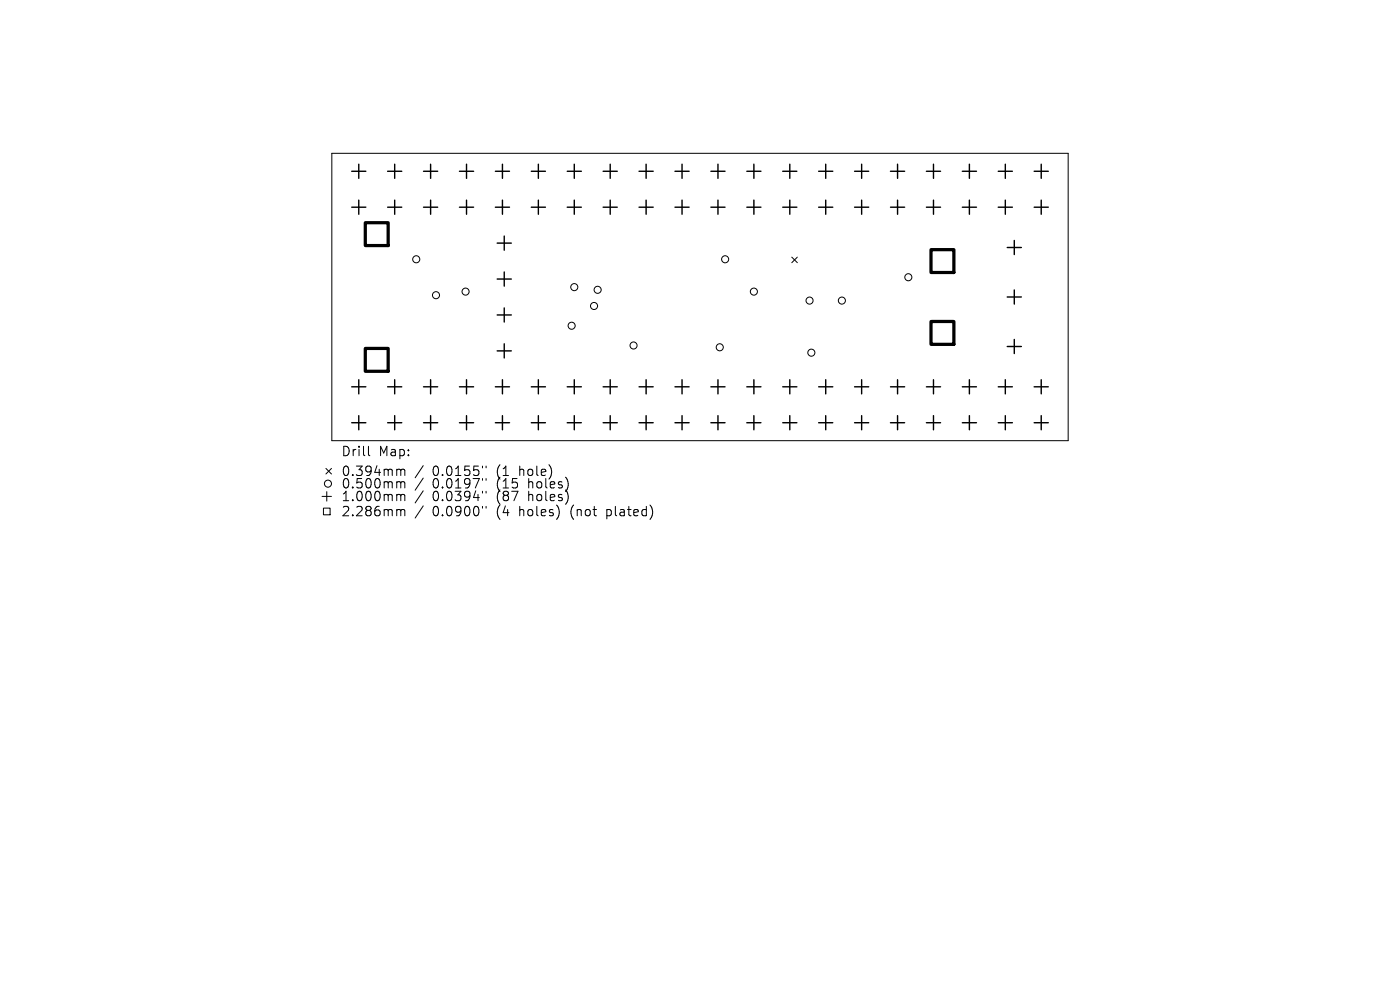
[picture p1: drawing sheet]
<svg xmlns="http://www.w3.org/2000/svg" width="297mm" height="210mm" viewBox="0 0 297 210" stroke-linecap="round" stroke-linejoin="round" font-family="sans-serif">
<defs><g id="words">
<g font-size="2.8">
<text x="72.3" y="97.1">Drill</text>
<text x="72.3" y="101.3">0.394mm</text>
<text x="80.3" y="97.1">Map:</text>
<text x="91.8" y="101.3">0.0155&quot;</text>
<text x="105.5" y="101.3">(1</text>
<text x="110.5" y="101.3">hole)</text>
<text x="72.3" y="103.9">0.500mm</text>
<text x="72.3" y="106.6">1.000mm</text>
<text x="91.8" y="103.9">0.0197&quot;</text>
<text x="91.8" y="106.6">0.0394&quot;</text>
<text x="105.5" y="103.9">(15</text>
<text x="105.5" y="106.6">(87</text>
<text x="112.4" y="103.9">holes)</text>
<text x="112.4" y="106.6">holes)</text>
<text x="72.3" y="109.8">2.286mm</text>
<text x="91.8" y="109.8">0.0900&quot;</text>
<text x="105.5" y="109.8">(4</text>
<text x="110.5" y="109.8">holes)</text>
<text x="121.5" y="109.8">(not</text>
<text x="129.3" y="109.8">plated)</text>
</g>
</g></defs>
<g fill="none" stroke="#000" stroke-width=".21">
<path d="M70.4 32.5h156.2v61h-156.2zM168 54.5l1.2 1.2M169.2 54.5l-1.2 1.2M69.1 99.4l1.2 1.1M70.3 99.4l-1.2 1.1M78.2 94.7v1.7l.3 .3M84.5 99.5l.4 .1 .1 .2M85 99.8l.3-.3 .5 .1 .1 1.3M85 99.8v1.1M89.8 98.8l-1.7 2.5M102.4 98.9v.4M103.1 98.9v.4"/>
<path d="M68.3 105.3h2M68.6 107.8h1.4v1.4h-1.4zM69.3 104.3v2M84.5 102.2l.4 .1 .1 .2M84.5 104.9h.2l.3 .3M84.5 108.1h.2l.3 .3M85 102.5v1M85 105.2v1M85 108.4v1M85 102.5l.3-.3 .5 .1 .1 1.2M85 105.2l.3-.3 .5 .1 .1 1.2M85 108.4l.3-.3 .5 .1 .1 1.2"/>
<path d="M89.8 101.4l-1.7 2.6M89.8 104.1l-1.7 2.6M89.8 107.3l-1.7 2.6M102.4 101.5v.4M102.4 104.2v.4M102.4 107.4v.4M103.1 101.5v.4M103.1 104.2v.4M103.1 107.4v.4"/>
<circle cx="88.3" cy="55" r=".75"/>
<circle cx="153.8" cy="55" r=".75"/>
<circle cx="192.7" cy="58.8" r=".75"/>
<circle cx="92.5" cy="62.6" r=".75"/>
<circle cx="98.8" cy="61.9" r=".75"/>
<circle cx="121.3" cy="69.1" r=".75"/>
<circle cx="121.8" cy="60.9" r=".75"/>
<circle cx="126" cy="64.9" r=".75"/>
<circle cx="126.8" cy="61.5" r=".75"/>
<circle cx="134.4" cy="73.3" r=".75"/>
<circle cx="152.7" cy="73.7" r=".75"/>
<circle cx="159.9" cy="61.9" r=".75"/>
<circle cx="171.7" cy="63.8" r=".75"/>
<circle cx="172.1" cy="74.8" r=".75"/>
<circle cx="178.6" cy="63.8" r=".75"/>
<circle cx="69.6" cy="102.6" r=".75"/>
</g>
<g fill="none" stroke="#000" stroke-width=".3">
<path d="M74.6 36.3h3M76.1 34.8v3M82.2 36.3h3M83.7 34.8v3M89.9 36.3h3M91.4 34.8v3M97.5 36.3h3M99 34.8v3M105.1 36.3h3M106.6 34.8v3M112.7 36.3h3M114.2 34.8v3"/>
<path d="M120.3 36.3h3M121.8 34.8v3M128 36.3h3M129.5 34.8v3M135.6 36.3h3M137.1 34.8v3M143.2 36.3h3M144.7 34.8v3M150.8 36.3h3M152.3 34.8v3M158.4 36.3h3M159.9 34.8v3"/>
<path d="M166.1 36.3h3M167.6 34.8v3M173.7 36.3h3M175.2 34.8v3M181.3 36.3h3M182.8 34.8v3M188.9 36.3h3M190.4 34.8v3M196.5 36.3h3M198 34.8v3M204.2 36.3h3M205.7 34.8v3"/>
<path d="M211.8 36.3h3M213.3 34.8v3M219.4 36.3h3M220.9 34.8v3M74.6 44h3M76.1 42.5v3M82.2 44h3M83.7 42.5v3M89.9 44h3M91.4 42.5v3M97.5 44h3M99 42.5v3"/>
<path d="M105.1 44h3M105.5 51.6h3M105.5 59.2h3M106.6 42.5v3M107 50.1v3M107 57.7v3M112.7 44h3M114.2 42.5v3M120.3 44h3M121.8 42.5v3M128 44h3M129.5 42.5v3"/>
<path d="M135.6 44h3M137.1 42.5v3M143.2 44h3M144.7 42.5v3M150.8 44h3M152.3 42.5v3M158.4 44h3M159.9 42.5v3M166.1 44h3M167.6 42.5v3M173.7 44h3M175.2 42.5v3"/>
<path d="M181.3 44h3M182.8 42.5v3M188.9 44h3M190.4 42.5v3M196.5 44h3M198 42.5v3M204.2 44h3M205.7 42.5v3M211.8 44h3M213.3 42.5v3M213.7 52.5h3M215.2 51v3"/>
<path d="M219.4 44h3M220.9 42.5v3M105.5 66.8h3M105.5 74.4h3M107 65.3v3M107 72.9v3M213.7 63h3M213.7 73.5h3M215.2 61.5v3M215.2 72v3M74.6 82.1h3M74.6 89.7h3"/>
<path d="M76.1 80.6v3M76.1 88.2v3M82.2 82.1h3M82.2 89.7h3M83.7 80.6v3M83.7 88.2v3M89.9 82.1h3M89.9 89.7h3M91.4 80.6v3M91.4 88.2v3M97.5 82.1h3M97.5 89.7h3"/>
<path d="M99 80.6v3M99 88.2v3M105.1 82.1h3M105.1 89.7h3M106.6 80.6v3M106.6 88.2v3M112.7 82.1h3M112.7 89.7h3M114.2 80.6v3M114.2 88.2v3M120.3 82.1h3M120.3 89.7h3"/>
<path d="M121.8 80.6v3M121.8 88.2v3M128 82.1h3M128 89.7h3M129.5 80.6v3M129.5 88.2v3M135.6 82.1h3M135.6 89.7h3M137.1 80.6v3M137.1 88.2v3M143.2 82.1h3M143.2 89.7h3"/>
<path d="M144.7 80.6v3M144.7 88.2v3M150.8 82.1h3M150.8 89.7h3M152.3 80.6v3M152.3 88.2v3M158.4 82.1h3M158.4 89.7h3M159.9 80.6v3M159.9 88.2v3M166.1 82.1h3M166.1 89.7h3"/>
<path d="M167.6 80.6v3M167.6 88.2v3M173.7 82.1h3M173.7 89.7h3M175.2 80.6v3M175.2 88.2v3M181.3 82.1h3M181.3 89.7h3M182.8 80.6v3M182.8 88.2v3M188.9 82.1h3M188.9 89.7h3"/>
<path d="M190.4 80.6v3M190.4 88.2v3M196.5 82.1h3M196.5 89.7h3M198 80.6v3M198 88.2v3M204.2 82.1h3M204.2 89.7h3M205.7 80.6v3M205.7 88.2v3M211.8 82.1h3M211.8 89.7h3"/>
<path d="M213.3 80.6v3M213.3 88.2v3M219.4 82.1h3M219.4 89.7h3M220.9 80.6v3M220.9 88.2v3"/>
</g>
<path d="M77.5 47.2h4.8v4.9h-4.8zM197.5 53h4.9v4.8h-4.9zM77.5 73.9h4.8v4.9h-4.8zM197.5 68.2h4.9v4.8h-4.9z" fill="none" stroke="#000" stroke-width=".69"/>
<use href="#words"/>
</svg>
